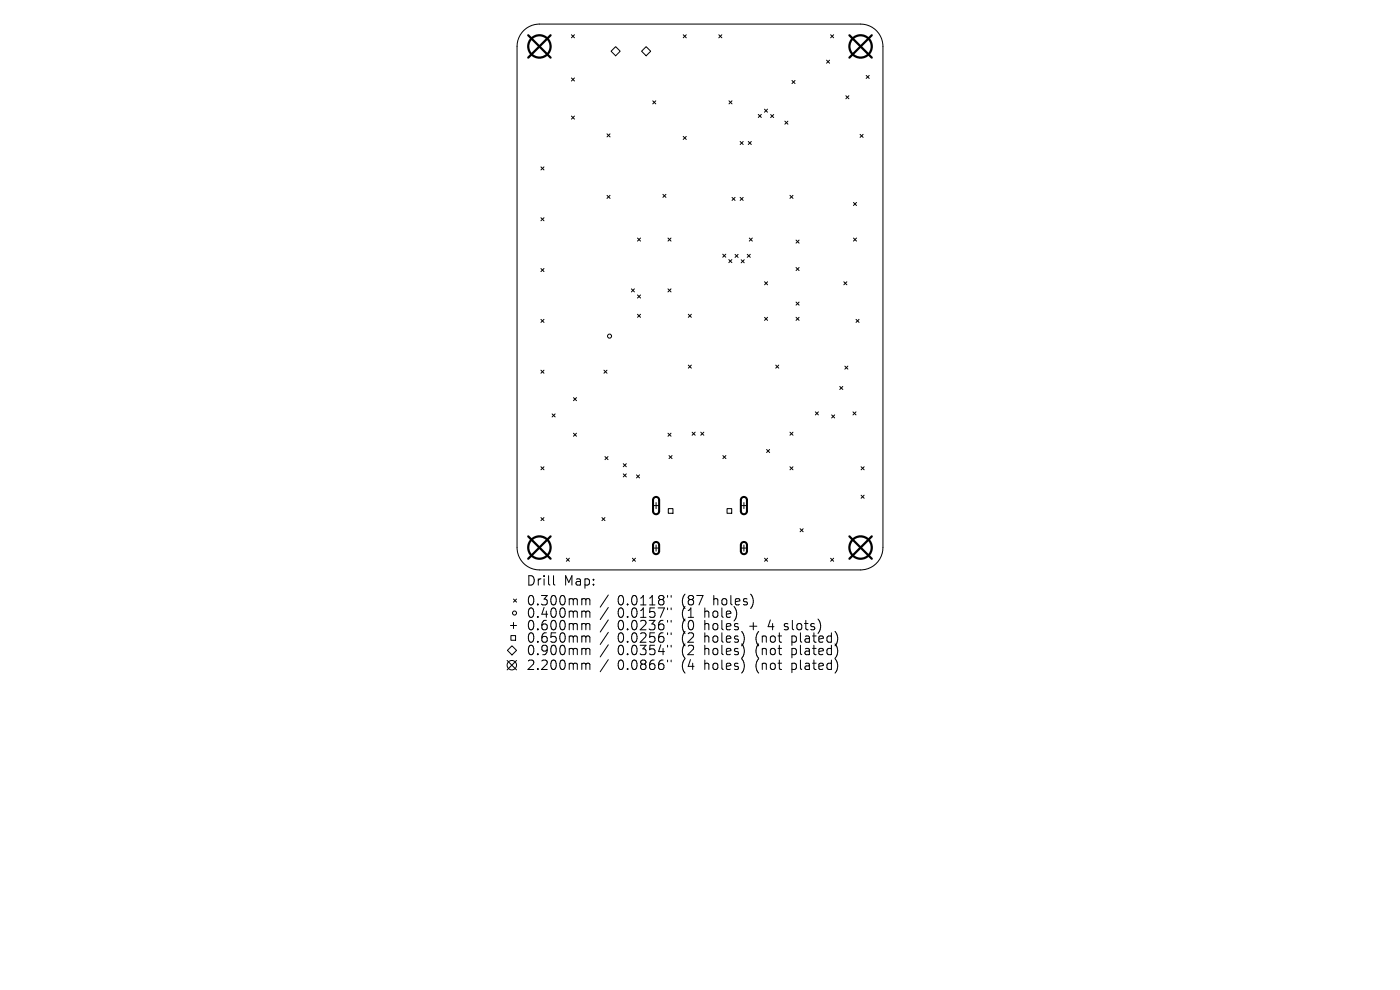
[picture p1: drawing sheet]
<svg xmlns="http://www.w3.org/2000/svg" width="297mm" height="210mm" viewBox="0 0 297 210" stroke-linecap="round" stroke-linejoin="round" font-family="sans-serif">
<defs><g id="words">
<g font-size="2.8">
<text x="111.6" y="124.5">Drill</text>
<text x="119.6" y="124.5">Map:</text>
<text x="111.6" y="128.7">0.300mm</text>
<text x="111.6" y="131.3">0.400mm</text>
<text x="131" y="128.7">0.0118&quot;</text>
<text x="131" y="131.3">0.0157&quot;</text>
<text x="144.8" y="128.7">(87</text>
<text x="144.8" y="131.3">(1</text>
<text x="149.7" y="131.3">hole)</text>
<text x="151.6" y="128.7">holes)</text>
<text x="111.6" y="134">0.600mm</text>
<text x="111.6" y="136.6">0.650mm</text>
<text x="131" y="134">0.0236&quot;</text>
<text x="131" y="136.6">0.0256&quot;</text>
<text x="144.8" y="134">(0</text>
<text x="144.8" y="136.6">(2</text>
<text x="149.7" y="134">holes</text>
<text x="149.7" y="136.6">holes)</text>
<text x="159.4" y="134">+</text>
<text x="160.8" y="136.6">(not</text>
<text x="163.6" y="134">4</text>
<text x="167.3" y="134">slots)</text>
<text x="168.6" y="136.6">plated)</text>
<text x="111.6" y="139.3">0.900mm</text>
<text x="111.6" y="142.4">2.200mm</text>
<text x="131" y="139.3">0.0354&quot;</text>
<text x="131" y="142.4">0.0866&quot;</text>
<text x="144.8" y="139.3">(2</text>
<text x="144.8" y="142.4">(4</text>
<text x="149.7" y="139.3">holes)</text>
<text x="149.7" y="142.4">holes)</text>
<text x="160.8" y="139.3">(not</text>
<text x="160.8" y="142.4">(not</text>
<text x="168.6" y="139.3">plated)</text>
<text x="168.6" y="142.4">plated)</text>
</g>
</g></defs>
<path d="M111.2 6.4a4.7 4.7 0 0 1 3.2-1.3h68.2a4.7 4.7 0 0 1 4.7 4.8v106.3a4.7 4.7 0 0 1-4.7 4.7h-68.2a4.7 4.7 0 0 1-4.7-4.7v-106.3a4.7 4.7 0 0 1 1.5-3.5z" fill="none" stroke="#000" stroke-width=".22"/>
<g fill="none" stroke="#000" stroke-width=".21">
<path d="M121.2 7.4l.7 .6M121.2 16.5l.7 .7M121.9 7.4l-.7 .6M121.9 16.5l-.7 .7M129.6 10.9l1-1 1 1-1 .9zM136.1 10.9l1-1 .9 1-.9 .9zM144.9 7.4l.7 .6M145.6 7.4l-.7 .6M152.5 7.4l.6 .6M153.1 7.4l-.6 .6M168 17.1l.7 .6M168.7 17.1l-.7 .6"/>
<path d="M175.3 12.8l.7 .6M176 12.8l-.7 .6M176.2 7.4l.7 .6M176.9 7.4l-.7 .6M183.8 16l.6 .6M184.4 16l-.6 .6M114.8 35.4l.6 .6M115.4 35.4l-.6 .6M121.2 24.6l.7 .7M121.9 24.6l-.7 .7M128.8 28.4l.6 .6M129.4 28.4l-.6 .6"/>
<path d="M138.5 21.4l.6 .6M139.1 21.4l-.6 .6M144.9 28.9l.7 .7M145.6 28.9l-.7 .7M154.6 21.4l.7 .6M155.3 21.4l-.7 .6M157 30l.7 .7M157.7 30l-.7 .7M158.7 30l.7 .7M159.4 30l-.7 .7M160.9 24.3l.6 .6M161.5 24.3l-.6 .6"/>
<path d="M162.2 23.2l.6 .6M162.8 23.2l-.6 .6M163.5 24.3l.6 .6M164.1 24.3l-.6 .6M166.5 25.7l.7 .6M167.2 25.7l-.7 .6M179.4 20.3l.7 .7M180.1 20.3l-.7 .7M182.5 28.5l.6 .6M183.1 28.5l-.6 .6M114.8 46.2l.6 .6M114.8 57l.6 .6"/>
<path d="M115.4 46.2l-.6 .6M115.4 57l-.6 .6M128.8 41.4l.6 .7M129.4 41.4l-.6 .7M135.2 50.5l.7 .6M135.9 50.5l-.7 .6M140.6 41.2l.7 .7M141.3 41.2l-.7 .7M141.7 50.5l.7 .6M142.4 50.5l-.7 .6M153.3 53.9l.7 .7M154 53.9l-.7 .7"/>
<path d="M154.6 55.1l.7 .6M155.3 55.1l-.7 .6M155.3 41.9l.6 .6M155.9 54l.7 .6M155.9 41.9l-.6 .6M156.6 54l-.7 .6M157 41.9l.7 .6M157.2 55.1l.7 .6M157.7 41.9l-.7 .6M157.9 55.1l-.7 .6M158.5 53.9l.7 .7M159 50.5l.6 .6"/>
<path d="M159.2 53.9l-.7 .7M159.6 50.5l-.6 .6M162.2 59.8l.6 .6M162.8 59.8l-.6 .6M167.6 41.4l.6 .7M168.2 41.4l-.6 .7M168.9 50.9l.6 .7M168.9 56.7l.6 .7M169.5 50.9l-.6 .7M169.5 56.7l-.6 .7M179 59.8l.7 .6M179.7 59.8l-.7 .6"/>
<path d="M181.1 42.9l.6 .7M181.1 50.5l.6 .6M181.7 42.9l-.6 .7M181.7 50.5l-.6 .6M114.8 67.7l.6 .7M114.8 78.5l.6 .7M115.4 67.7l-.6 .7M115.4 78.5l-.6 .7M128.1 78.5l.7 .7M128.8 78.5l-.7 .7M133.9 61.3l.7 .6M134.6 61.3l-.7 .6"/>
<path d="M135.2 66.7l.7 .6M135.2 62.6l.7 .6M135.9 66.7l-.7 .6M135.9 62.6l-.7 .6M141.7 61.3l.7 .6M142.4 61.3l-.7 .6M146 77.4l.7 .7M146 66.7l.7 .6M146.7 66.7l-.7 .6M146.7 77.4l-.7 .7M162.2 67.3l.6 .7M162.8 67.3l-.6 .7"/>
<path d="M164.6 77.4l.6 .7M165.2 77.4l-.6 .7M168.9 64.1l.6 .6M168.9 67.3l.6 .7M169.5 64.1l-.6 .6M169.5 67.3l-.6 .7M179.2 77.7l.7 .6M179.9 77.7l-.7 .6M181.6 67.7l.6 .7M182.2 67.7l-.6 .7M114.8 99l.6 .7M115.4 99l-.6 .7"/>
<path d="M117.1 87.8l.7 .6M117.8 87.8l-.7 .6M121.7 84.3l.6 .7M121.7 91.9l.6 .6M122.3 84.3l-.6 .7M122.3 91.9l-.6 .6M128.3 96.9l.7 .6M129 96.9l-.7 .6M132.2 98.4l.7 .6M132.9 98.4l-.7 .6M141.7 91.9l.7 .6M141.9 96.6l.7 .7"/>
<path d="M142.4 91.9l-.7 .6M142.6 96.6l-.7 .7M146.8 91.7l.7 .6M147.5 91.7l-.7 .6M148.7 91.7l.6 .6M149.3 91.7l-.6 .6M153.4 96.6l.6 .7M154 96.6l-.6 .7M162.6 95.3l.7 .7M163.3 95.3l-.7 .7M167.6 91.7l.6 .6M167.6 99l.6 .7"/>
<path d="M168.2 91.7l-.6 .6M168.2 99l-.6 .7M173 87.4l.6 .6M173.6 87.4l-.6 .6M176.4 88l.7 .7M177.1 88l-.7 .7M178.1 82l.7 .6M178.8 82l-.7 .6M181 87.4l.6 .6M181.6 87.4l-.6 .6M182.7 99l.6 .7M183.3 99l-.6 .7"/>
<path d="M114.8 109.8l.6 .6M115.4 109.8l-.6 .6M120.1 118.4l.7 .7M120.8 118.4l-.7 .7M127.7 109.8l.6 .6M128.3 109.8l-.6 .6M132.2 100.5l.7 .7M132.9 100.5l-.7 .7M134.2 118.4l.6 .7M134.8 118.4l-.6 .7M135 100.7l.7 .7M135.7 100.7l-.7 .7"/>
<path d="M138.5 107.2h1.3M138.5 116.3h1.3M139.2 106.6v1.3M139.2 115.6v1.3M141.8 107.9h1v1h-1zM154.2 107.9h1v1h-1zM157.2 107.2h1.3M157.2 116.3h1.3M157.8 106.6v1.3M157.8 115.6v1.3M162.2 118.4l.6 .7M162.8 118.4l-.6 .7"/>
<path d="M169.7 112.2l.7 .6M170.4 112.2l-.7 .6M176.2 118.4l.7 .7M176.9 118.4l-.7 .7M182.7 105l.6 .7M183.3 105l-.6 .7M107.6 138l1-1 1 1-1 .9zM108.3 132.7h1.3M108.4 134.8h1v1h-1zM108.9 127.1l.7 .6M108.9 132v1.3M109.6 127.1l-.7 .6"/>
<path d="M117.4 122.1v1.7l.3 .3M123.7 127l.5 .1 .1 .2M123.7 129.6h.3l.3 .3M123.7 132.3h.3l.3 .3M123.7 134.9h.3l.3 .3M123.7 137.5l.5 .1 .1 .2M124.3 127.3l.3-.3 .4 .1 .1 1.2M124.3 127.3v1M124.3 129.9v1.1M124.3 132.6v1M124.3 135.2v1M124.3 137.8v1.1"/>
<path d="M124.3 129.9l.3-.3 .4 .1 .1 1.3M124.3 132.6l.3-.3 .4 .1 .1 1.2M124.3 135.2l.3-.3 .4 .1 .1 1.2M124.3 137.8l.3-.3 .4 .1 .1 1.3M129 126.2l-1.7 2.6M129 128.9l-1.7 2.5M129 131.5l-1.7 2.6M129 134.1l-1.7 2.6M129 136.8l-1.7 2.6M129 139.9l-1.7 2.6M141.6 126.3v.4M141.6 129v.3"/>
<path d="M141.6 131.6v.4M141.6 134.2v.4M141.6 136.9v.4M142.4 126.3v.4M142.4 129v.3M142.4 131.6v.4M142.4 134.2v.4M142.4 136.9v.4M166.4 133.5l.2 .1M166.5 132.4v.4M107.6 140.1l2 2M109.6 140.1l-2 2"/>
<path d="M123.7 140.7l.5 .1 .1 .2M124.3 141v1M124.3 141l.3-.3 .4 .1 .1 1.2M141.6 140v.4M142.4 140v.4"/>
<circle cx="129.3" cy="71.3" r=".43"/>
<circle cx="109.2" cy="130" r=".43"/>
<circle cx="108.6" cy="141.1" r="1"/>
</g>
<path d="M138.7 105.6l.7-.2 .4 .5v2.6l-.2 .4-.3 .2-.5-.1-.3-.5v-2.5zM138.7 115.2l.7-.2 .4 .4v1.6l-.4 .5h-.5l-.3-.4-.1-1.5zM157.4 105.6l.6-.2 .5 .5v2.6l-.2 .4-.4 .2-.5-.1-.2-.5v-2.5zM157.4 115.2l.6-.2 .4 .4 .1 1.6-.5 .5h-.5l-.3-.4v-1.5z" fill="none" stroke="#000" stroke-width=".43"/>
<g fill="none" stroke="#000" stroke-width=".47">
<path d="M112.1 7.5l4.7 4.7M116.8 7.5l-4.7 4.7M180.2 7.5l4.7 4.7M184.9 7.5l-4.7 4.7M112.1 113.8l4.7 4.7M116.8 113.8l-4.7 4.7M180.2 113.8l4.7 4.7M184.9 113.8l-4.7 4.7"/>
<circle cx="114.4" cy="9.9" r="2.37"/>
<circle cx="182.6" cy="9.9" r="2.37"/>
<circle cx="114.4" cy="116.2" r="2.37"/>
<circle cx="182.6" cy="116.2" r="2.37"/>
</g>
<use href="#words"/>
</svg>
